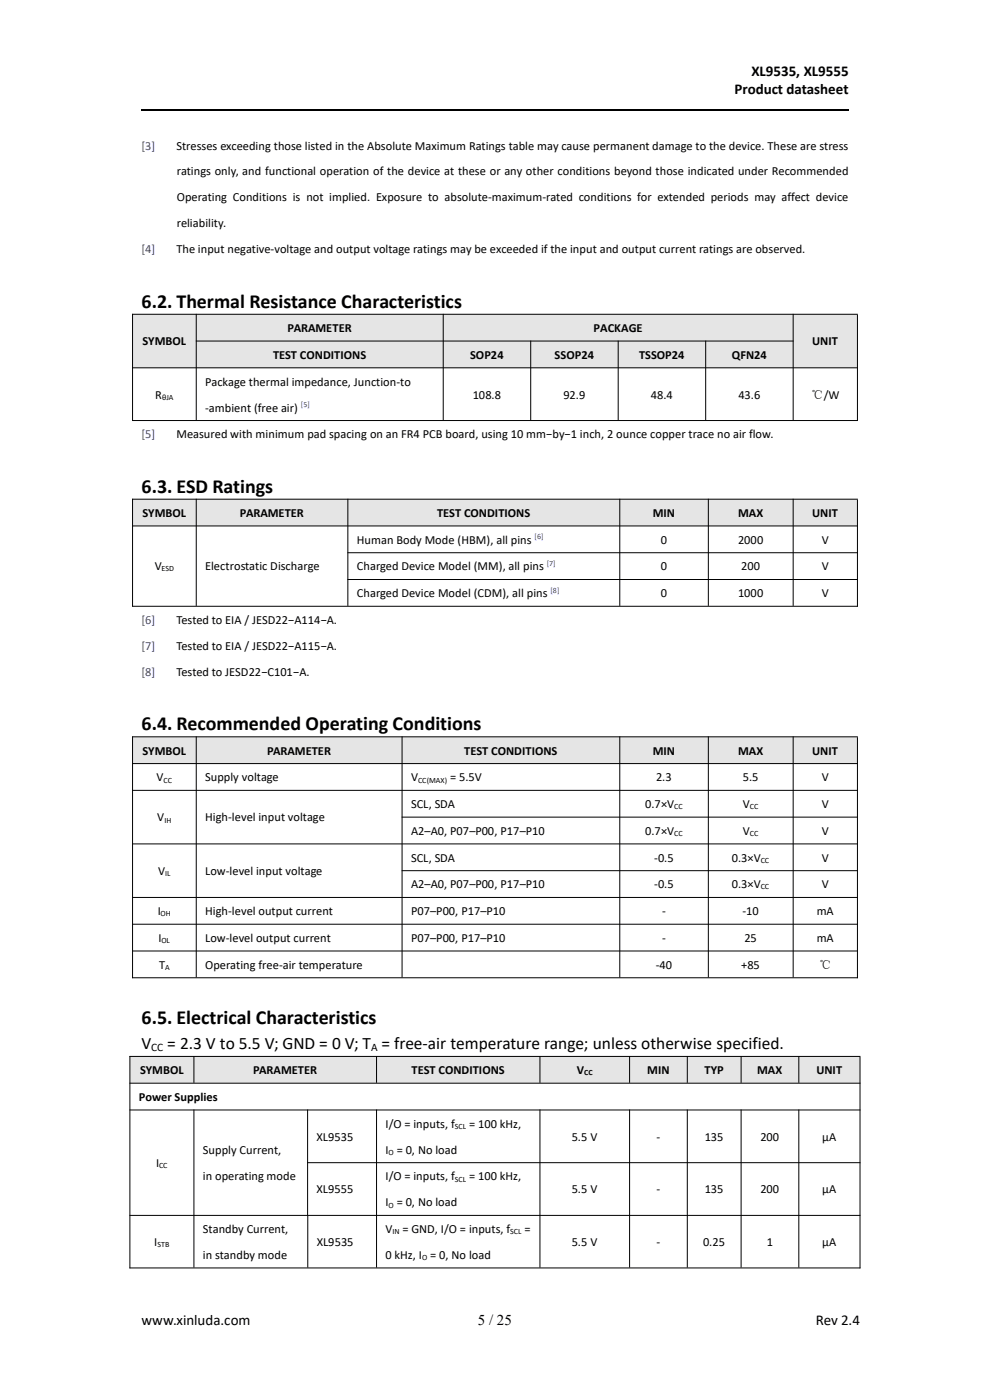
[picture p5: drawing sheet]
<svg xmlns="http://www.w3.org/2000/svg" width="210mm" height="297mm" viewBox="0 0 210 297" stroke-linecap="round" stroke-linejoin="round" font-family="sans-serif">
<defs><g id="words">
<g font-size="4.2">
<text x="30" y="65.3">6.2. Thermal Resistance Characteristics</text>
<text x="30" y="104.5">6.3. ESD Ratings</text>
<text x="30" y="155">6.4. Recommended Operating Conditions</text>
<text x="30" y="217.2">6.5. Electrical Characteristics</text>
</g>
<g font-size="3.7">
<text x="30" y="222.6">V</text>
<text x="35.5" y="222.6">= 2.3 V to 5.5 V; GND = 0 V; T = free-air temperature range; unless otherwise specified.</text>
</g>
<g font-size="3.2">
<text x="159.4" y="16.1">XL9535, XL9555</text>
<text x="155.8" y="20">Product datasheet</text>
<text x="30" y="281.2">www.xinluda.com</text>
<text x="101.4" y="281.1">5 / 25</text>
<text x="173" y="281.2">Rev 2.4</text>
</g>
<g font-size="2.6" fill="#00f">
<text x="30" y="31.7">[3]</text>
<text x="30" y="53.7">[4]</text>
<text x="30" y="93">[5]</text>
<text x="30" y="132.4">[6]</text>
<text x="30" y="137.9">[7]</text>
<text x="30" y="143.4">[8]</text>
</g>
<g font-size="2.6">
<text x="37.4" y="31.7">Stresses exceeding those listed in the Absolute Maximum Ratings table may cause permanent damage to the device. These are stress</text>
<text x="37.5" y="37.2">ratings only, and functional operation of the device at these or any other conditions beyond those indicated under Recommended</text>
<text x="37.5" y="42.7">Operating Conditions is not implied. Exposure to absolute-maximum-rated conditions for extended periods may affect device</text>
<text x="37.4" y="53.7">The input negative-voltage and output voltage ratings may be exceeded if the input and output current ratings are observed.</text>
<text x="37.5" y="48.2">reliability.</text>
<text x="61" y="70.4">PARAMETER</text>
<text x="125.9" y="70.4">PACKAGE</text>
<text x="30.2" y="73.3">SYMBOL</text>
<text x="57.9" y="76.1">TEST CONDITIONS</text>
<text x="99.7" y="76.1">SOP24</text>
<text x="117.6" y="76.1">SSOP24</text>
<text x="135.6" y="76.1">TSSOP24</text>
<text x="155.2" y="76.1">QFN24</text>
<text x="172.3" y="73.3">UNIT</text>
<text x="43.5" y="81.8">Package thermal impedance, Junction-to</text>
<text x="32.9" y="84.6">R</text>
<text x="43.5" y="87.3">-ambient (free air)</text>
<text x="100.3" y="84.6">108.8</text>
<text x="119.5" y="84.6">92.9</text>
<text x="138" y="84.6">48.4</text>
<text x="156.6" y="84.6">43.6</text>
<text x="172" y="84.6">℃/W</text>
<text x="37.4" y="93">Measured with minimum pad spacing on an FR4 PCB board, using 10 mm−by−1 inch, 2 ounce copper trace no air flow.</text>
<text x="30.2" y="109.7">SYMBOL</text>
<text x="50.9" y="109.7">PARAMETER</text>
<text x="92.7" y="109.7">TEST CONDITIONS</text>
<text x="138.5" y="109.7">MIN</text>
<text x="156.5" y="109.7">MAX</text>
<text x="172.3" y="109.7">UNIT</text>
<text x="75.7" y="115.3">Human Body Mode (HBM), all pins</text>
<text x="140.2" y="115.3">0</text>
<text x="156.5" y="115.3">2000</text>
<text x="174.3" y="115.3">V</text>
<text x="32.8" y="120.9">V</text>
<text x="43.5" y="120.9">Electrostatic Discharge</text>
<text x="75.7" y="121">Charged Device Model (MM), all pins</text>
<text x="140.2" y="121">0</text>
<text x="157.2" y="121">200</text>
<text x="174.3" y="121">V</text>
<text x="75.7" y="126.7">Charged Device Model (CDM), all pins</text>
<text x="140.2" y="126.7">0</text>
<text x="156.5" y="126.7">1000</text>
<text x="174.3" y="126.7">V</text>
<text x="37.4" y="132.4">Tested to EIA / JESD22−A114−A.</text>
<text x="37.4" y="137.9">Tested to EIA / JESD22−A115−A.</text>
<text x="37.4" y="143.4">Tested to JESD22−C101−A.</text>
<text x="30.2" y="160.1">SYMBOL</text>
<text x="56.6" y="160.1">PARAMETER</text>
<text x="98.5" y="160.1">TEST CONDITIONS</text>
<text x="138.5" y="160.1">MIN</text>
<text x="156.5" y="160.1">MAX</text>
<text x="172.3" y="160.1">UNIT</text>
<text x="33.2" y="165.8">V</text>
<text x="43.5" y="165.8">Supply voltage</text>
<text x="87.2" y="165.8">V</text>
<text x="95.5" y="165.8">= 5.5V</text>
<text x="139.1" y="165.8">2.3</text>
<text x="157.6" y="165.8">5.5</text>
<text x="174.3" y="165.8">V</text>
<text x="87.2" y="171.4">SCL, SDA</text>
<text x="136.9" y="171.4">0.7×V</text>
<text x="157.6" y="171.4">V</text>
<text x="174.3" y="171.4">V</text>
<text x="33.4" y="174.3">V</text>
<text x="43.5" y="174.3">High-level input voltage</text>
<text x="87.2" y="177.1">A2–A0, P07–P00, P17–P10</text>
<text x="136.9" y="177.1">0.7×V</text>
<text x="157.6" y="177.1">V</text>
<text x="174.3" y="177.1">V</text>
<text x="33.5" y="185.6">V</text>
<text x="43.5" y="185.6">Low-level input voltage</text>
<text x="87.2" y="182.8">SCL, SDA</text>
<text x="138.8" y="182.8">-0.5</text>
<text x="155.2" y="182.8">0.3×V</text>
<text x="174.3" y="182.8">V</text>
<text x="87.2" y="188.5">A2–A0, P07–P00, P17–P10</text>
<text x="138.8" y="188.5">-0.5</text>
<text x="155.2" y="188.5">0.3×V</text>
<text x="174.3" y="188.5">V</text>
<text x="33.4" y="194.2">I</text>
<text x="43.5" y="194.2">High-level output current</text>
<text x="87.2" y="194.2">P07–P00, P17–P10</text>
<text x="140.4" y="194.2">-</text>
<text x="157.5" y="194.2">-10</text>
<text x="173.2" y="194.2">mA</text>
<text x="33.6" y="199.8">I</text>
<text x="43.5" y="199.8">Low-level output current</text>
<text x="87.2" y="199.8">P07–P00, P17–P10</text>
<text x="140.4" y="199.8">-</text>
<text x="157.9" y="199.8">25</text>
<text x="173.2" y="199.8">mA</text>
<text x="33.7" y="205.5">T</text>
<text x="43.5" y="205.5">Operating free-air temperature</text>
<text x="139.1" y="205.5">-40</text>
<text x="157.2" y="205.5">+85</text>
<text x="173.7" y="205.5">℃</text>
<text x="29.7" y="227.9">SYMBOL</text>
<text x="53.7" y="227.9">PARAMETER</text>
<text x="87.3" y="227.9">TEST CONDITIONS</text>
<text x="122.3" y="227.9">V</text>
<text x="137.3" y="227.9">MIN</text>
<text x="149.4" y="227.9">TYP</text>
<text x="160.6" y="227.9">MAX</text>
<text x="173.2" y="227.9">UNIT</text>
<text x="29.5" y="233.6">Power Supplies</text>
<text x="81.8" y="239.2">I/O = inputs, f</text>
<text x="99.5" y="239.2">= 100 kHz,</text>
<text x="43.1" y="244.8">Supply Current,</text>
<text x="67.1" y="242">XL9535</text>
<text x="81.8" y="244.7">I = 0, No load</text>
<text x="121.3" y="242">5.5 V</text>
<text x="139.3" y="242">-</text>
<text x="149.5" y="242">135</text>
<text x="161.3" y="242">200</text>
<text x="174.4" y="242">μA</text>
<text x="33.1" y="247.6">I</text>
<text x="43.1" y="250.3">in operating mode</text>
<text x="81.8" y="250.4">I/O = inputs, f</text>
<text x="99.5" y="250.4">= 100 kHz,</text>
<text x="67.1" y="253.2">XL9555</text>
<text x="81.8" y="255.9">I = 0, No load</text>
<text x="121.3" y="253.2">5.5 V</text>
<text x="139.3" y="253.2">-</text>
<text x="149.5" y="253.2">135</text>
<text x="161.3" y="253.2">200</text>
<text x="174.4" y="253.2">μA</text>
<text x="43.1" y="261.6">Standby Current,</text>
<text x="81.8" y="261.6">V</text>
<text x="85.4" y="261.6">= GND, I/O = inputs, f</text>
<text x="111.3" y="261.6">=</text>
<text x="32.7" y="264.3">I</text>
<text x="43.1" y="267.1">in standby mode</text>
<text x="67.2" y="264.3">XL9535</text>
<text x="81.8" y="267.1">0 kHz, I = 0, No load</text>
<text x="121.3" y="264.3">5.5 V</text>
<text x="139.3" y="264.3">-</text>
<text x="149.1" y="264.3">0.25</text>
<text x="162.6" y="264.3">1</text>
<text x="174.4" y="264.3">μA</text>
</g>
<g font-size="2.4">
<text x="32.1" y="222.9">CC</text>
<text x="78.7" y="222.9">A</text>
</g>
<g font-size="1.7">
<text x="34.4" y="84.8">θJA</text>
<text x="34.3" y="121.2">ESD</text>
<text x="34.7" y="166">CC</text>
<text x="88.7" y="166">CC(MAX)</text>
<text x="143" y="171.7">CC</text>
<text x="159" y="171.7">CC</text>
<text x="34.9" y="174.5">IH</text>
<text x="143" y="177.4">CC</text>
<text x="159" y="177.4">CC</text>
<text x="35.1" y="185.9">IL</text>
<text x="161.4" y="183">CC</text>
<text x="161.4" y="188.7">CC</text>
<text x="34.1" y="194.4">OH</text>
<text x="34.2" y="200.1">OL</text>
<text x="35" y="205.8">A</text>
<text x="123.9" y="228.1">CC</text>
<text x="96.5" y="239.5">SCL</text>
<text x="82.4" y="245">O</text>
<text x="33.7" y="247.8">CC</text>
<text x="96.5" y="250.7">SCL</text>
<text x="82.4" y="256.2">O</text>
<text x="83.3" y="261.8">IN</text>
<text x="108.2" y="261.8">SCL</text>
<text x="33.4" y="264.6">STB</text>
<text x="89.5" y="267.4">O</text>
</g>
<g font-size="1.7" fill="#00f">
<text x="63.8" y="86.4">[5]</text>
<text x="113.4" y="114.4">[6]</text>
<text x="116" y="120.1">[7]</text>
<text x="116.8" y="125.8">[8]</text>
</g>
</g></defs>
<path d="M30 23.4h150" fill="none" stroke="#000" stroke-width=".25"/>
<g fill="#e5e5e5">
<path d="M28.2 66.7h13.4v11.3h-13.4z" fill-rule="evenodd"/>
<path d="M41.7 66.7h52.3v5.6h-52.3z" fill-rule="evenodd"/>
<path d="M94.1 66.7h74.1v5.6h-74.1z" fill-rule="evenodd"/>
<path d="M168.3 66.7h13.5v11.3h-13.5z" fill-rule="evenodd"/>
<path d="M41.7 72.4h52.3v5.6h-52.3z" fill-rule="evenodd"/>
<path d="M94.1 72.4h18.4v5.6h-18.4z" fill-rule="evenodd"/>
<path d="M112.6 72.4h18.5v5.6h-18.5z" fill-rule="evenodd"/>
<path d="M131.2 72.4h18.4v5.6h-18.4z" fill-rule="evenodd"/>
<path d="M149.7 72.4h18.5v5.6h-18.5z" fill-rule="evenodd"/>
</g>
<path d="M28 66.7h154M28 78h154M28.1 66.6v22.7M41.5 72.4h126.8M41.6 66.6v22.5M94 66.6v22.5M112.6 72.3v16.8M131.1 72.3v16.8M149.7 72.3v16.8M168.2 66.6v22.5M181.9 66.8v22.5M28 89.2h154" fill="none" stroke="#000" stroke-width=".21"/>
<g fill="#e5e5e5">
<path d="M28.2 106h13.4v5.5h-13.4z" fill-rule="evenodd"/>
<path d="M41.7 106h32v5.5h-32z" fill-rule="evenodd"/>
<path d="M73.8 106h57.6v5.5h-57.6z" fill-rule="evenodd"/>
<path d="M131.5 106h18.7v5.5h-18.7z" fill-rule="evenodd"/>
<path d="M150.3 106h17.9v5.5h-17.9z" fill-rule="evenodd"/>
<path d="M168.3 106h13.5v5.5h-13.5z" fill-rule="evenodd"/>
</g>
<path d="M28 105.9h154M28 111.6h154M28.1 105.8v22.9M41.6 105.8v22.7M73.7 117.3h108.3M73.8 105.8v22.7M131.5 105.8v22.7M150.2 105.8v22.7M168.2 105.8v22.7M181.9 106v22.7M28 128.6h154M73.7 122.9h108.3" fill="none" stroke="#000" stroke-width=".21"/>
<g fill="#e5e5e5">
<path d="M28.2 156.4h13.4v5.6h-13.4z" fill-rule="evenodd"/>
<path d="M41.7 156.4h43.5v5.6h-43.5z" fill-rule="evenodd"/>
<path d="M85.3 156.4h46.1v5.6h-46.1z" fill-rule="evenodd"/>
<path d="M131.5 156.4h18.7v5.6h-18.7z" fill-rule="evenodd"/>
<path d="M150.3 156.4h17.9v5.6h-17.9z" fill-rule="evenodd"/>
<path d="M168.3 156.4h13.5v5.6h-13.5z" fill-rule="evenodd"/>
</g>
<g fill="none" stroke="#000" stroke-width=".21">
<path d="M28 156.3h154M28.1 156.2v51.3M41.6 156.2v51.1M85.3 156.2v51.1M131.5 156.2v51.1M150.2 156.2v51.1M168.2 156.2v51.1M181.9 156.4v51.1M28 162h154M28 167.7h154M28 179h154M85.2 173.4h96.8"/>
<path d="M28 190.4h154M28 196.1h154M85.2 184.7h96.8M28 201.8h154M28 207.4h154"/>
</g>
<g fill="#e5e5e5">
<path d="M27.6 224.2h13.5v5.6h-13.5z" fill-rule="evenodd"/>
<path d="M41.2 224.2h38.6v5.6h-38.6z" fill-rule="evenodd"/>
<path d="M79.9 224.2h34.6v5.6h-34.6z" fill-rule="evenodd"/>
<path d="M114.6 224.2h18.9v5.6h-18.9z" fill-rule="evenodd"/>
<path d="M133.6 224.2h12.2v5.6h-12.2z" fill-rule="evenodd"/>
<path d="M145.8 224.2h11.4v5.6h-11.4z" fill-rule="evenodd"/>
<path d="M157.3 224.2h12.1v5.6h-12.1z" fill-rule="evenodd"/>
<path d="M169.5 224.2h12.9v5.6h-12.9z" fill-rule="evenodd"/>
</g>
<g fill="none" stroke="#000" stroke-width=".21">
<path d="M27.5 224.1h155M27.5 229.8h155M27.5 235.5h155M27.6 224v45.1M41.1 224v5.7M41.1 235.4v33.5M65.2 235.4v22.4M79.9 224v5.7M79.9 235.4v33.5M114.5 224v5.7M114.5 235.4v33.5M133.5 224v5.7"/>
<path d="M133.5 235.4v33.5M145.8 224v5.7M145.8 235.4v33.5M157.2 224v5.7M157.2 235.4v33.5M169.4 224v5.7M169.4 235.4v33.5M182.4 224.2v44.9M27.5 257.8h155M65.2 246.7h117.3M65.3 257.8v11.1M27.5 269h155"/>
</g>
<use href="#words"/>
</svg>
